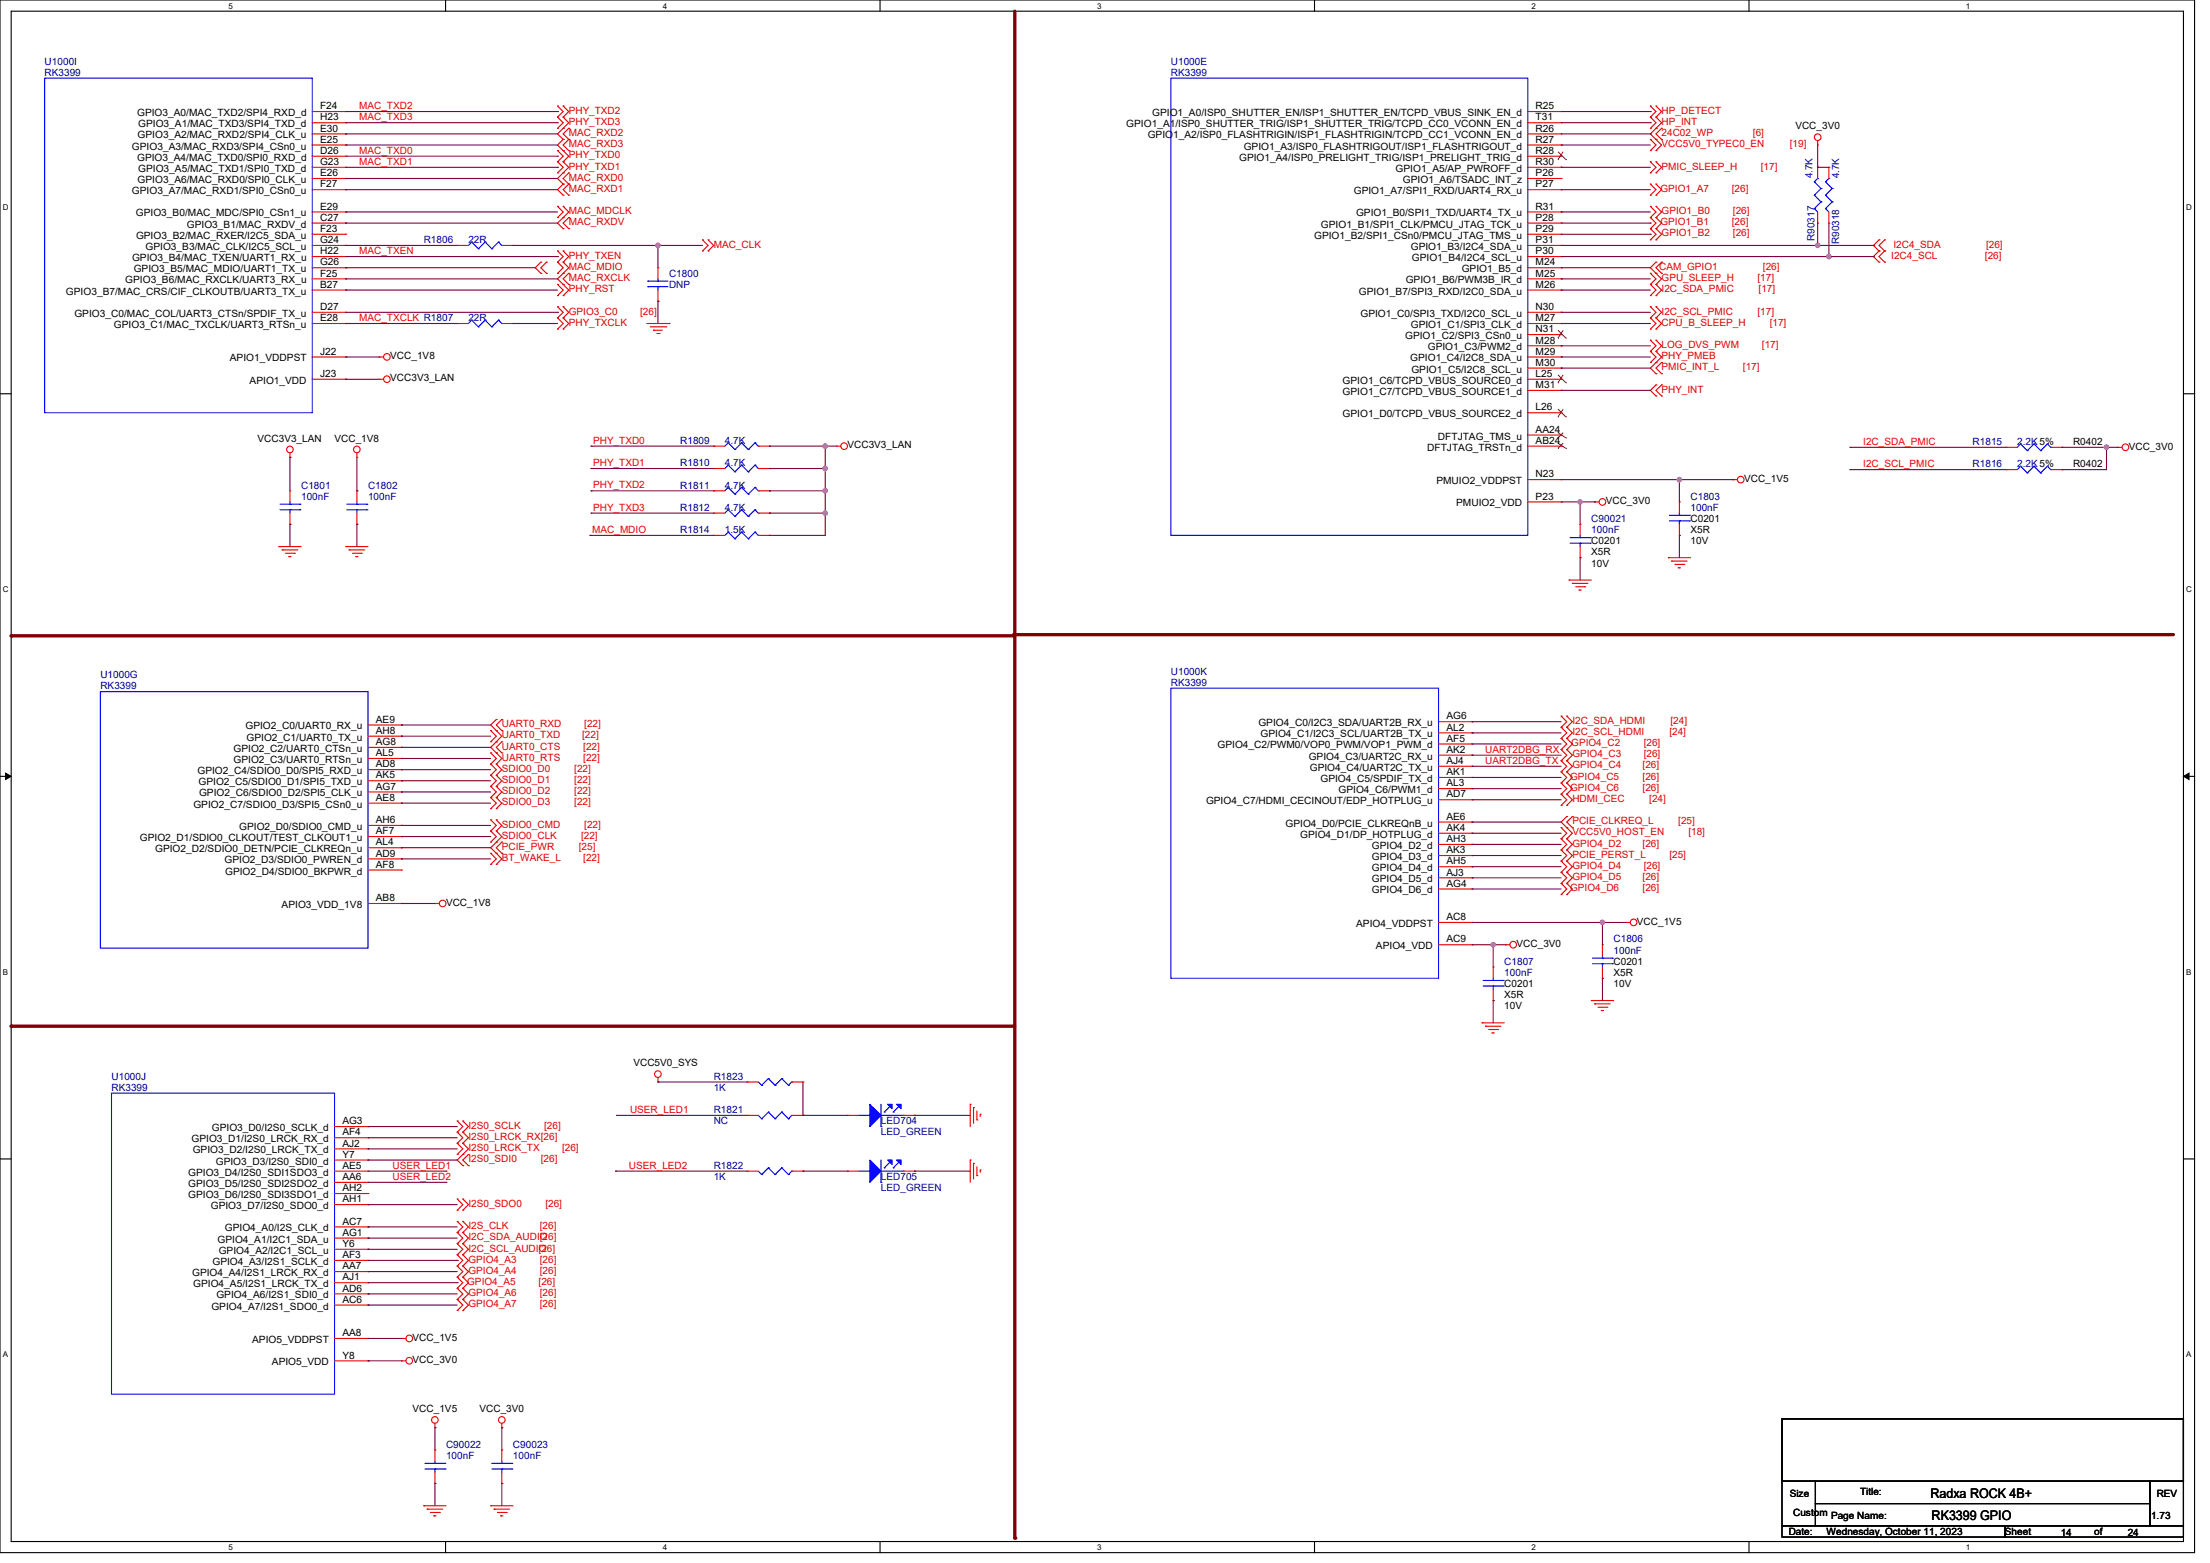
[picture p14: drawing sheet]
<svg xmlns="http://www.w3.org/2000/svg" width="297mm" height="210mm" viewBox="0 0 297 210" stroke-linecap="round" stroke-linejoin="round" font-family="sans-serif">
<defs><g id="words">
<g font-size="1.8">
<text x="259.4" y="201.2">Radxa ROCK 4B+</text>
<text x="259.6" y="204.2">RK3399 GPIO</text>
</g>
<g font-size="1.3" fill="#000080">
<text x="6" y="8.7">U1000I</text>
<text x="6" y="10.2">RK3399</text>
<text x="157.4" y="8.7">U1000E</text>
<text x="157.4" y="10.2">RK3399</text>
<text x="243.6" y="24" transform="rotate(-90 243.6 24)">4.7K</text>
<text x="247.2" y="24" transform="rotate(-90 247.2 24)">4.7K</text>
<text x="56.9" y="32.7">R1806</text>
<text x="62.9" y="32.7">22R</text>
<text x="243.9" y="32.4" transform="rotate(-90 243.9 32.4)">R90317</text>
<text x="247.2" y="32.8" transform="rotate(-90 247.2 32.8)">R90318</text>
<text x="89.9" y="37.2">C1800</text>
<text x="89.9" y="38.7">DNP</text>
<text x="62.9" y="43.2">22R</text>
<text x="91.4" y="59.6">R1809</text>
<text x="97.4" y="59.6">4.7K</text>
<text x="265.1" y="59.8">R1815</text>
<text x="271.1" y="59.8">2.2K5%</text>
<text x="40.5" y="65.6">C1801</text>
<text x="49.5" y="65.6">C1802</text>
<text x="91.4" y="62.6">R1810</text>
<text x="91.4" y="65.6">R1811</text>
<text x="97.4" y="62.6">4.7K</text>
<text x="97.4" y="65.6">4.7K</text>
<text x="265.1" y="62.8">R1816</text>
<text x="271.1" y="62.8">2.2K5%</text>
<text x="40.5" y="67.1">100nF</text>
<text x="49.5" y="67.1">100nF</text>
<text x="91.4" y="71.6">R1814</text>
<text x="91.4" y="68.6">R1812</text>
<text x="97.4" y="71.6">1.5K</text>
<text x="97.4" y="68.6">4.7K</text>
<text x="213.9" y="70.1">C90021</text>
<text x="213.9" y="71.6">100nF</text>
<text x="227.2" y="67.1">C1803</text>
<text x="227.2" y="68.6">100nF</text>
<text x="13.5" y="91.1">U1000G</text>
<text x="13.5" y="92.6">RK3399</text>
<text x="157.4" y="90.7">U1000K</text>
<text x="157.4" y="92.2">RK3399</text>
<text x="202.2" y="129.6">C1807</text>
<text x="202.2" y="131.1">100nF</text>
<text x="216.9" y="126.6">C1806</text>
<text x="216.9" y="128.1">100nF</text>
<text x="15" y="145.1">U1000J</text>
<text x="15" y="146.6">RK3399</text>
<text x="95.9" y="145.1">R1823</text>
<text x="95.9" y="146.6">1K</text>
<text x="95.9" y="149.6">R1821</text>
<text x="95.9" y="151.1">NC</text>
<text x="118.4" y="151.1">LED704</text>
<text x="118.4" y="152.6">LED_GREEN</text>
<text x="95.9" y="157.1">R1822</text>
<text x="95.9" y="158.5">1K</text>
<text x="118.4" y="158.5">LED705</text>
<text x="118.4" y="160.1">LED_GREEN</text>
<text x="59.9" y="194.5">C90022</text>
<text x="59.9" y="196">100nF</text>
<text x="68.9" y="194.5">C90023</text>
<text x="68.9" y="196">100nF</text>
</g>
<g font-size="1.3">
<text x="18.4" y="15.6">GPIO3_A0/MAC_TXD2/SPI4_RXD_d</text>
<text x="18.6" y="17.1">GPIO3_A1/MAC_TXD3/SPI4_TXD_d</text>
<text x="43" y="17.7">E30</text>
<text x="43" y="16.2">H23</text>
<text x="43" y="14.7">F24</text>
<text x="151.4" y="17.1">GPIO1_A1/ISP0_SHUTTER_TRIG/ISP1_SHUTTER_TRIG/TCPD_CC0_VCONN_EN_d</text>
<text x="154.8" y="15.6">GPIO1_A0/ISP0_SHUTTER_EN/ISP1_SHUTTER_EN/TCPD_VBUS_SINK_EN_d</text>
<text x="206.4" y="14.7">R25</text>
<text x="206.4" y="16.2">T31</text>
<text x="206.4" y="17.7">R26</text>
<text x="241.3" y="17.4">VCC_3V0</text>
<text x="17.7" y="20.1">GPIO3_A3/MAC_RXD3/SPI4_CSn0_u</text>
<text x="18.4" y="21.6">GPIO3_A4/MAC_TXD0/SPI0_RXD_d</text>
<text x="18.5" y="18.6">GPIO3_A2/MAC_RXD2/SPI4_CLK_u</text>
<text x="18.6" y="23.1">GPIO3_A5/MAC_TXD1/SPI0_TXD_d</text>
<text x="43" y="23.7">E26</text>
<text x="43" y="22.2">G23</text>
<text x="43" y="20.7">D26</text>
<text x="43" y="19.2">E25</text>
<text x="154.2" y="18.6">GPIO1_A2/ISP0_FLASHTRIGIN/ISP1_FLASHTRIGIN/TCPD_CC1_VCONN_EN_d</text>
<text x="166.5" y="21.6">GPIO1_A4/ISP0_PRELIGHT_TRIG/ISP1_PRELIGHT_TRIG_d</text>
<text x="167.1" y="20.1">GPIO1_A3/ISP0_FLASHTRIGOUT/ISP1_FLASHTRIGOUT_d</text>
<text x="187.6" y="23.1">GPIO1_A5/AP_PWROFF_d</text>
<text x="206.4" y="19.2">R27</text>
<text x="206.4" y="20.7">R28</text>
<text x="206.4" y="22.2">R30</text>
<text x="206.4" y="23.7">P26</text>
<text x="17.7" y="26.1">GPIO3_A7/MAC_RXD1/SPI0_CSn0_u</text>
<text x="18.3" y="29.1">GPIO3_B0/MAC_MDC/SPI0_CSn1_u</text>
<text x="18.5" y="24.6">GPIO3_A6/MAC_RXD0/SPI0_CLK_u</text>
<text x="43" y="29.7">C27</text>
<text x="43" y="28.2">E29</text>
<text x="43" y="25.2">F27</text>
<text x="181.9" y="26.1">GPIO1_A7/SPI1_RXD/UART4_RX_u</text>
<text x="182.2" y="29.1">GPIO1_B0/SPI1_TXD/UART4_TX_u</text>
<text x="188.5" y="24.6">GPIO1_A6/TSADC_INT_z</text>
<text x="206.4" y="25.2">P27</text>
<text x="206.4" y="28.2">R31</text>
<text x="206.4" y="29.7">P28</text>
<text x="17.7" y="35.1">GPIO3_B4/MAC_TXEN/UART1_RX_u</text>
<text x="18.3" y="32.1">GPIO3_B2/MAC_RXER/I2C5_SDA_u</text>
<text x="19.6" y="33.6">GPIO3_B3/MAC_CLK/I2C5_SCL_u</text>
<text x="25.1" y="30.6">GPIO3_B1/MAC_RXDV_d</text>
<text x="43" y="35.7">G26</text>
<text x="43" y="34.2">H22</text>
<text x="43" y="32.7">G24</text>
<text x="43" y="31.2">F23</text>
<text x="176.6" y="32.1">GPIO1_B2/SPI1_CSn0/PMCU_JTAG_TMS_u</text>
<text x="177.5" y="30.6">GPIO1_B1/SPI1_CLK/PMCU_JTAG_TCK_u</text>
<text x="189.6" y="33.6">GPIO1_B3/I2C4_SDA_u</text>
<text x="189.7" y="35.1">GPIO1_B4/I2C4_SCL_u</text>
<text x="206.4" y="31.2">P29</text>
<text x="206.4" y="32.7">P31</text>
<text x="206.4" y="34.2">P30</text>
<text x="206.4" y="35.7">M24</text>
<text x="8.9" y="39.6">GPIO3_B7/MAC_CRS/CIF_CLKOUTB/UART3_TX_u</text>
<text x="16.8" y="38.1">GPIO3_B6/MAC_RXCLK/UART3_RX_u</text>
<text x="18" y="36.6">GPIO3_B5/MAC_MDIO/UART1_TX_u</text>
<text x="43" y="41.7">D27</text>
<text x="43" y="38.7">B27</text>
<text x="43" y="37.2">F25</text>
<text x="182.6" y="39.6">GPIO1_B7/SPI3_RXD/I2C0_SDA_u</text>
<text x="188.9" y="38.1">GPIO1_B6/PWM3B_IR_d</text>
<text x="196.4" y="36.6">GPIO1_B5_d</text>
<text x="206.4" y="41.7">N30</text>
<text x="206.4" y="38.7">M26</text>
<text x="206.4" y="37.2">M25</text>
<text x="10" y="42.6">GPIO3_C0/MAC_COL/UART3_CTSn/SPDIF_TX_u</text>
<text x="15.3" y="44.1">GPIO3_C1/MAC_TXCLK/UART3_RTSn_u</text>
<text x="43" y="43.2">E28</text>
<text x="43" y="47.7">J22</text>
<text x="182.8" y="42.6">GPIO1_C0/SPI3_TXD/I2C0_SCL_u</text>
<text x="188.8" y="45.6">GPIO1_C2/SPI3_CSn0_u</text>
<text x="189.6" y="44.1">GPIO1_C1/SPI3_CLK_d</text>
<text x="191.9" y="47.1">GPIO1_C3/PWM2_d</text>
<text x="206.4" y="43.2">M27</text>
<text x="206.4" y="44.7">N31</text>
<text x="206.4" y="46.2">M28</text>
<text x="206.4" y="47.7">M29</text>
<text x="30.9" y="48.6">APIO1_VDDPST</text>
<text x="33.5" y="51.6">APIO1_VDD</text>
<text x="43" y="50.7">J23</text>
<text x="52.5" y="51.3">VCC3V3_LAN</text>
<text x="52.5" y="48.3">VCC_1V8</text>
<text x="180.4" y="51.6">GPIO1_C6/TCPD_VBUS_SOURCE0_d</text>
<text x="180.4" y="53.1">GPIO1_C7/TCPD_VBUS_SOURCE1_d</text>
<text x="189.5" y="48.6">GPIO1_C4/I2C8_SDA_u</text>
<text x="189.7" y="50.1">GPIO1_C5/I2C8_SCL_u</text>
<text x="206.4" y="49.1">M30</text>
<text x="206.4" y="50.7">L25</text>
<text x="206.4" y="52.1">M31</text>
<text x="34.6" y="59.3">VCC3V3_LAN</text>
<text x="45" y="59.3">VCC_1V8</text>
<text x="180.4" y="56.1">GPIO1_D0/TCPD_VBUS_SOURCE2_d</text>
<text x="193.2" y="59.1">DFTJTAG_TMS_u</text>
<text x="206.4" y="55.1">L26</text>
<text x="206.4" y="58.1">AA24</text>
<text x="206.4" y="59.6">AB24</text>
<text x="278.6" y="59.8">R0402</text>
<text x="113.9" y="60.2">VCC3V3_LAN</text>
<text x="191.8" y="60.5">DFTJTAG_TRSTn_d</text>
<text x="193" y="65">PMUIO2_VDDPST</text>
<text x="206.4" y="64.1">N23</text>
<text x="234.4" y="64.7">VCC_1V5</text>
<text x="278.6" y="62.8">R0402</text>
<text x="286.1" y="60.4">VCC_3V0</text>
<text x="195.7" y="68">PMUIO2_VDD</text>
<text x="206.4" y="67.1">P23</text>
<text x="215.8" y="67.7">VCC_3V0</text>
<text x="227.2" y="70.1">C0201</text>
<text x="227.2" y="71.6">X5R</text>
<text x="213.9" y="73.1">C0201</text>
<text x="213.9" y="74.6">X5R</text>
<text x="213.9" y="76.1">10V</text>
<text x="227.2" y="73.1">10V</text>
<text x="31.4" y="101">GPIO2_C2/UART0_CTSn_u</text>
<text x="33" y="98">GPIO2_C0/UART0_RX_u</text>
<text x="33.1" y="99.5">GPIO2_C1/UART0_TX_u</text>
<text x="50.5" y="97.1">AE9</text>
<text x="50.5" y="98.6">AH8</text>
<text x="50.5" y="100.1">AG8</text>
<text x="50.5" y="101.6">AL5</text>
<text x="163.6" y="100.6">GPIO4_C2/PWM0/VOP0_PWM/VOP1_PWM_d</text>
<text x="169.1" y="97.6">GPIO4_C0/I2C3_SDA/UART2B_RX_u</text>
<text x="169.4" y="99.1">GPIO4_C1/I2C3_SCL/UART2B_TX_u</text>
<text x="194.4" y="96.7">AG6</text>
<text x="194.4" y="98.2">AL2</text>
<text x="194.4" y="99.7">AF5</text>
<text x="194.4" y="101.2">AK2</text>
<text x="26.5" y="104">GPIO2_C4/SDIO0_D0/SPI5_RXD_u</text>
<text x="26.7" y="105.5">GPIO2_C5/SDIO0_D1/SPI5_TXD_u</text>
<text x="26.8" y="107">GPIO2_C6/SDIO0_D2/SPI5_CLK_u</text>
<text x="31.4" y="102.5">GPIO2_C3/UART0_RTSn_u</text>
<text x="50.5" y="103.1">AD8</text>
<text x="50.5" y="104.6">AK5</text>
<text x="50.5" y="106.1">AG7</text>
<text x="50.5" y="107.6">AE8</text>
<text x="175.9" y="102.1">GPIO4_C3/UART2C_RX_u</text>
<text x="176" y="103.6">GPIO4_C4/UART2C_TX_u</text>
<text x="177.5" y="105.1">GPIO4_C5/SPDIF_TX_d</text>
<text x="179.9" y="106.6">GPIO4_C6/PWM1_d</text>
<text x="194.4" y="102.6">AJ4</text>
<text x="194.4" y="104.2">AK1</text>
<text x="194.4" y="105.7">AL3</text>
<text x="194.4" y="107.1">AD7</text>
<text x="18.8" y="113">GPIO2_D1/SDIO0_CLKOUT/TEST_CLKOUT1_u</text>
<text x="26" y="108.5">GPIO2_C7/SDIO0_D3/SPI5_CSn0_u</text>
<text x="32.2" y="111.5">GPIO2_D0/SDIO0_CMD_u</text>
<text x="50.5" y="110.6">AH6</text>
<text x="50.5" y="112.1">AF7</text>
<text x="50.5" y="113.6">AL4</text>
<text x="162.1" y="108.1">GPIO4_C7/HDMI_CECINOUT/EDP_HOTPLUG_u</text>
<text x="172.8" y="111.1">GPIO4_D0/PCIE_CLKREQnB_u</text>
<text x="174.7" y="112.6">GPIO4_D1/DP_HOTPLUG_d</text>
<text x="194.4" y="110.1">AE6</text>
<text x="194.4" y="111.6">AK4</text>
<text x="194.4" y="113.1">AH3</text>
<text x="20.8" y="114.5">GPIO2_D2/SDIO0_DETN/PCIE_CLKREQn_u</text>
<text x="30.2" y="116">GPIO2_D3/SDIO0_PWREN_d</text>
<text x="30.3" y="117.5">GPIO2_D4/SDIO0_BKPWR_d</text>
<text x="50.5" y="115.1">AD9</text>
<text x="50.5" y="116.6">AF8</text>
<text x="184.4" y="114.1">GPIO4_D2_d</text>
<text x="184.4" y="115.5">GPIO4_D3_d</text>
<text x="184.4" y="117.1">GPIO4_D4_d</text>
<text x="184.4" y="118.5">GPIO4_D5_d</text>
<text x="194.4" y="114.6">AK3</text>
<text x="194.4" y="116.1">AH5</text>
<text x="194.4" y="117.6">AJ3</text>
<text x="194.4" y="119.1">AG4</text>
<text x="37.8" y="122">APIO3_VDD_1V8</text>
<text x="50.5" y="121.1">AB8</text>
<text x="59.9" y="121.7">VCC_1V8</text>
<text x="182.3" y="124.5">APIO4_VDDPST</text>
<text x="184.4" y="120">GPIO4_D6_d</text>
<text x="194.4" y="123.6">AC8</text>
<text x="220" y="124.2">VCC_1V5</text>
<text x="184.9" y="127.5">APIO4_VDD</text>
<text x="194.4" y="126.6">AC9</text>
<text x="203.8" y="127.2">VCC_3V0</text>
<text x="216.9" y="129.6">C0201</text>
<text x="216.9" y="131.1">X5R</text>
<text x="202.2" y="132.6">C0201</text>
<text x="202.2" y="134.1">X5R</text>
<text x="202.2" y="135.6">10V</text>
<text x="216.9" y="132.6">10V</text>
<text x="85.1" y="143.3">VCC5V0_SYS</text>
<text x="25.7" y="153.5">GPIO3_D1/I2S0_LRCK_RX_d</text>
<text x="25.9" y="155">GPIO3_D2/I2S0_LRCK_TX_d</text>
<text x="28.5" y="152">GPIO3_D0/I2S0_SCLK_d</text>
<text x="46" y="151.1">AG3</text>
<text x="46" y="152.6">AF4</text>
<text x="46" y="154.1">AJ2</text>
<text x="46" y="155.6">Y7</text>
<text x="25.3" y="158">GPIO3_D4/I2S0_SDI1SDO3_d</text>
<text x="25.3" y="159.5">GPIO3_D5/I2S0_SDI2SDO2_d</text>
<text x="25.3" y="161">GPIO3_D6/I2S0_SDI3SDO1_d</text>
<text x="29" y="156.5">GPIO3_D3/I2S0_SDI0_d</text>
<text x="46" y="157">AE5</text>
<text x="46" y="158.5">AA6</text>
<text x="46" y="160.1">AH2</text>
<text x="46" y="161.5">AH1</text>
<text x="28.3" y="162.5">GPIO3_D7/I2S0_SDO0_d</text>
<text x="29.2" y="167">GPIO4_A1/I2C1_SDA_u</text>
<text x="30.2" y="165.4">GPIO4_A0/I2S_CLK_d</text>
<text x="46" y="164.5">AC7</text>
<text x="46" y="166">AG1</text>
<text x="46" y="167.5">Y6</text>
<text x="25.8" y="171.5">GPIO4_A4/I2S1_LRCK_RX_d</text>
<text x="26" y="172.9">GPIO4_A5/I2S1_LRCK_TX_d</text>
<text x="28.6" y="169.9">GPIO4_A3/I2S1_SCLK_d</text>
<text x="29.4" y="168.5">GPIO4_A2/I2C1_SCL_u</text>
<text x="46" y="169">AF3</text>
<text x="46" y="170.5">AA7</text>
<text x="46" y="172">AJ1</text>
<text x="46" y="173.5">AD6</text>
<text x="28.4" y="175.9">GPIO4_A7/I2S1_SDO0_d</text>
<text x="29.1" y="174.4">GPIO4_A6/I2S1_SDI0_d</text>
<text x="46" y="179.5">AA8</text>
<text x="46" y="175">AC6</text>
<text x="33.9" y="180.4">APIO5_VDDPST</text>
<text x="36.5" y="183.4">APIO5_VDD</text>
<text x="46" y="182.5">Y8</text>
<text x="55.5" y="180.1">VCC_1V5</text>
<text x="55.5" y="183.1">VCC_3V0</text>
<text x="55.5" y="189.7">VCC_1V5</text>
<text x="64.4" y="189.7">VCC_3V0</text>
<text x="240.5" y="201.1">Size</text>
<text x="241" y="203.7">Custom</text>
<text x="250" y="200.8">Title:</text>
<text x="289.8" y="201.1">REV</text>
<text x="240.4" y="206.2">Date:</text>
<text x="245.5" y="206.2">Wednesday, October 11, 2023</text>
<text x="246.1" y="204.1">Page Name:</text>
<text x="269.5" y="206.2">Sheet</text>
<text x="276.9" y="206.4">14</text>
<text x="281.4" y="206.2">of</text>
<text x="285.9" y="206.4">24</text>
<text x="289.1" y="204.1">1.73</text>
</g>
<g font-size="1.3" fill="#f00">
<text x="48.3" y="14.6">MAC_TXD2</text>
<text x="48.3" y="16.1">MAC_TXD3</text>
<text x="48.3" y="20.6">MAC_TXD0</text>
<text x="48.3" y="22.1">MAC_TXD1</text>
<text x="48.3" y="34.1">MAC_TXEN</text>
<text x="48.3" y="43.1">MAC_TXCLK R1807</text>
<text x="79.7" y="59.6">PHY_TXD0</text>
<text x="250.4" y="59.8">I2C_SDA_PMIC</text>
<text x="79.7" y="65.6">PHY_TXD2</text>
<text x="79.7" y="62.6">PHY_TXD1</text>
<text x="250.4" y="62.7">I2C_SCL_PMIC</text>
<text x="79.6" y="71.6">MAC_MDIO</text>
<text x="79.7" y="68.6">PHY_TXD3</text>
<text x="199.6" y="101.1">UART2DBG_RX</text>
<text x="199.6" y="102.6">UART2DBG_TX</text>
<text x="84.7" y="149.5">USER_LED1</text>
<text x="52.7" y="157">USER_LED1</text>
<text x="52.7" y="158.5">USER_LED2</text>
<text x="84.5" y="157">USER_LED2</text>
</g>
<g font-size="1.3" fill="#d50000">
<text x="76.4" y="16.8">PHY_TXD3</text>
<text x="76.4" y="15.3">PHY_TXD2</text>
<text x="223.3" y="16.8">HP_INT</text>
<text x="223.3" y="15.3">HP_DETECT</text>
<text x="76.4" y="22.8">PHY_TXD1</text>
<text x="76.4" y="21.3">PHY_TXD0</text>
<text x="76.4" y="18.3">MAC_RXD2</text>
<text x="76.4" y="19.8">MAC_RXD3</text>
<text x="223.3" y="22.8">PMIC_SLEEP_H</text>
<text x="223.3" y="19.8">VCC5V0_TYPEC0_EN</text>
<text x="223.3" y="18.3">24C02_WP</text>
<text x="235.6" y="18.3">[6]</text>
<text x="236.6" y="22.8">[17]</text>
<text x="240.5" y="19.8">[19]</text>
<text x="76.4" y="28.8">MAC_MDCLK</text>
<text x="76.4" y="24.3">MAC_RXD0</text>
<text x="76.4" y="25.8">MAC_RXD1</text>
<text x="223.1" y="25.8">GPIO1_A7</text>
<text x="223.3" y="28.8">GPIO1_B0</text>
<text x="232.7" y="25.8">[26]</text>
<text x="232.9" y="28.8">[26]</text>
<text x="76.4" y="34.8">PHY_TXEN</text>
<text x="76.4" y="30.3">MAC_RXDV</text>
<text x="95.9" y="33.3">MAC_CLK</text>
<text x="223.1" y="30.3">GPIO1_B1</text>
<text x="223.3" y="31.8">GPIO1_B2</text>
<text x="232.7" y="30.3">[26]</text>
<text x="232.9" y="31.8">[26]</text>
<text x="254.2" y="34.8">I2C4_SCL</text>
<text x="254.5" y="33.3">I2C4_SDA</text>
<text x="266.8" y="34.8">[26]</text>
<text x="266.9" y="33.3">[26]</text>
<text x="76.4" y="36.3">MAC_MDIO</text>
<text x="76.4" y="37.8">MAC_RXCLK</text>
<text x="76.4" y="39.3">PHY_RST</text>
<text x="223" y="36.3">CAM_GPIO1</text>
<text x="223.3" y="39.3">I2C_SDA_PMIC</text>
<text x="223.3" y="37.8">GPU_SLEEP_H</text>
<text x="236.2" y="37.8">[17]</text>
<text x="236.3" y="39.3">[17]</text>
<text x="236.9" y="36.3">[26]</text>
<text x="76.4" y="42.3">GPIO3_C0</text>
<text x="76.4" y="43.8">PHY_TXCLK</text>
<text x="86" y="42.3">[26]</text>
<text x="223.3" y="42.3">I2C_SCL_PMIC</text>
<text x="223.3" y="46.8">LOG_DVS_PWM</text>
<text x="223.3" y="43.8">CPU_B_SLEEP_H</text>
<text x="236.2" y="42.3">[17]</text>
<text x="236.8" y="46.8">[17]</text>
<text x="237.8" y="43.8">[17]</text>
<text x="223.3" y="49.8">PMIC_INT_L</text>
<text x="223.3" y="48.3">PHY_PMEB</text>
<text x="223.3" y="52.7">PHY_INT</text>
<text x="234.2" y="49.8">[17]</text>
<text x="67.4" y="99.2">UART0_TXD</text>
<text x="67.4" y="97.7">UART0_RXD</text>
<text x="67.4" y="100.7">UART0_CTS</text>
<text x="78.2" y="99.2">[22]</text>
<text x="78.4" y="100.7">[22]</text>
<text x="78.5" y="97.7">[22]</text>
<text x="211.2" y="100.3">GPIO4_C2</text>
<text x="211.3" y="97.3">I2C_SDA_HDMI</text>
<text x="211.3" y="98.8">I2C_SCL_HDMI</text>
<text x="211.3" y="101.8">GPIO4_C3</text>
<text x="220.9" y="100.3">[26]</text>
<text x="220.9" y="101.8">[26]</text>
<text x="224.3" y="98.8">[24]</text>
<text x="224.5" y="97.3">[24]</text>
<text x="67.4" y="103.7">SDIO0_D0</text>
<text x="67.4" y="105.2">SDIO0_D1</text>
<text x="67.4" y="106.7">SDIO0_D2</text>
<text x="67.4" y="102.2">UART0_RTS</text>
<text x="77.2" y="103.7">[22]</text>
<text x="77.2" y="105.2">[22]</text>
<text x="77.2" y="106.7">[22]</text>
<text x="78.4" y="102.2">[22]</text>
<text x="211" y="106.3">GPIO4_C6</text>
<text x="211" y="104.8">GPIO4_C5</text>
<text x="211.3" y="107.7">HDMI_CEC</text>
<text x="211.3" y="103.3">GPIO4_C4</text>
<text x="220.7" y="106.3">[26]</text>
<text x="220.7" y="103.3">[26]</text>
<text x="220.7" y="104.8">[26]</text>
<text x="221.6" y="107.7">[24]</text>
<text x="67.4" y="111.2">SDIO0_CMD</text>
<text x="67.4" y="112.7">SDIO0_CLK</text>
<text x="67.4" y="108.2">SDIO0_D3</text>
<text x="77.2" y="108.2">[22]</text>
<text x="78.1" y="112.7">[22]</text>
<text x="78.5" y="111.2">[22]</text>
<text x="211.3" y="112.2">VCC5V0_HOST_EN</text>
<text x="211.3" y="113.8">GPIO4_D2</text>
<text x="211.3" y="110.7">PCIE_CLKREQ_L</text>
<text x="220.7" y="113.8">[26]</text>
<text x="225.5" y="110.7">[25]</text>
<text x="226.9" y="112.2">[18]</text>
<text x="67.4" y="115.7">BT_WAKE_L</text>
<text x="67.4" y="114.2">PCIE_PWR</text>
<text x="77.8" y="114.2">[25]</text>
<text x="78.4" y="115.7">[22]</text>
<text x="211" y="119.7">GPIO4_D6</text>
<text x="211.3" y="115.2">PCIE_PERST_L</text>
<text x="211.3" y="116.7">GPIO4_D4</text>
<text x="211.3" y="118.2">GPIO4_D5</text>
<text x="220.7" y="119.7">[26]</text>
<text x="220.7" y="118.2">[26]</text>
<text x="220.9" y="116.7">[26]</text>
<text x="224.3" y="115.2">[25]</text>
<text x="62.9" y="151.7">I2S0_SCLK</text>
<text x="62.9" y="154.7">I2S0_LRCK_TX</text>
<text x="62.9" y="153.2">I2S0_LRCK_RX[26]</text>
<text x="73.1" y="151.7">[26]</text>
<text x="75.5" y="154.7">[26]</text>
<text x="62.9" y="156.2">I2S0_SDI0</text>
<text x="72.7" y="156.2">[26]</text>
<text x="62.9" y="166.6">I2C_SDA_AUDIO</text>
<text x="62.9" y="162.1">I2S0_SDO0</text>
<text x="62.9" y="165.1">I2S_CLK</text>
<text x="72.5" y="166.6">[26]</text>
<text x="72.5" y="165.1">[26]</text>
<text x="73.3" y="162.1">[26]</text>
<text x="62.8" y="172.6">GPIO4_A5</text>
<text x="62.9" y="168.1">I2C_SCL_AUDIO</text>
<text x="62.9" y="171.1">GPIO4_A4</text>
<text x="62.9" y="169.6">GPIO4_A3</text>
<text x="72.4" y="168.1">[26]</text>
<text x="72.4" y="172.6">[26]</text>
<text x="72.5" y="171.1">[26]</text>
<text x="72.5" y="169.6">[26]</text>
<text x="62.9" y="174.1">GPIO4_A6</text>
<text x="62.9" y="175.6">GPIO4_A7</text>
<text x="72.5" y="174.1">[26]</text>
<text x="72.5" y="175.6">[26]</text>
</g>
<g font-size="1.1">
<text x="30.7" y="1.2">5</text>
<text x="89.1" y="1.2">4</text>
<text x="147.4" y="1.2">3</text>
<text x="205.8" y="1.2">2</text>
<text x="264.2" y="1.2">1</text>
<text x=".4" y="28.2">D</text>
<text x="293.8" y="28.2">D</text>
<text x=".4" y="79.6">C</text>
<text x="293.8" y="79.6">C</text>
<text x=".4" y="131">B</text>
<text x="293.8" y="131">B</text>
<text x=".4" y="182.4">A</text>
<text x="293.8" y="182.4">A</text>
<text x="30.7" y="208.2">5</text>
<text x="89.1" y="208.2">4</text>
<text x="147.4" y="208.2">3</text>
<text x="205.8" y="208.2">2</text>
<text x="264.2" y="208.2">1</text>
</g>
</g></defs>
<path d="M0 0h294.9v208.6h-294.9zM1.5 1.5h291.9v205.6h-291.9z" fill="none" stroke="#000" stroke-width=".15"/>
<g fill="#fff">
<path d="M30.7 .2h.6v1.2h-.6z"/>
<path d="M30.7 207.3h.6v1.2h-.6z"/>
</g>
<path d="M59.9 0v1.5M59.9 207.1v1.5" fill="none" stroke="#000" stroke-width=".15"/>
<g fill="#fff">
<path d="M89.1 .2h.6v1.2h-.6z"/>
<path d="M89.1 207.3h.6v1.2h-.6z"/>
</g>
<path d="M118.3 0v1.5M118.3 207.1v1.5" fill="none" stroke="#000" stroke-width=".15"/>
<g fill="#fff">
<path d="M147.5 .2h.6v1.2h-.6z"/>
<path d="M147.5 207.3h.6v1.2h-.6z"/>
</g>
<path d="M176.7 0v1.5M176.7 207.1v1.5" fill="none" stroke="#000" stroke-width=".15"/>
<g fill="#fff">
<path d="M205.8 .2h.6v1.2h-.6z"/>
<path d="M205.8 207.3h.6v1.2h-.6z"/>
</g>
<path d="M235 0v1.5M235 207.1v1.5" fill="none" stroke="#000" stroke-width=".15"/>
<g fill="#fff">
<path d="M264.2 .2h.6v1.2h-.6z"/>
<path d="M264.2 207.3h.6v1.2h-.6z"/>
<path d="M.4 27.2h.8v1.2h-.8z"/>
<path d="M293.8 27.2h.8v1.2h-.8z"/>
<path d="M.4 78.6h.8v1.2h-.8z"/>
<path d="M293.8 78.6h.8v1.2h-.8z"/>
</g>
<path d="M0 52.9h1.5M293.4 52.9h1.5" fill="none" stroke="#000" stroke-width=".15"/>
<g fill="#fff">
<path d="M.4 130h.7v1.2h-.7z"/>
<path d="M293.8 130h.7v1.2h-.7z"/>
</g>
<path d="M0 104.3h1.5M293.4 104.3h1.5" fill="none" stroke="#000" stroke-width=".15"/>
<path d="M.8 103.9l.7 .4-.7 .4zM293.4 104.3l.8-.4v.8z" fill="#000" stroke="#000" stroke-width=".13"/>
<g fill="#fff">
<path d="M.4 181.4h.7v1.2h-.7z"/>
<path d="M293.8 181.4h.7v1.2h-.7z"/>
</g>
<path d="M0 155.7h1.5M293.4 155.7h1.5" fill="none" stroke="#000" stroke-width=".15"/>
<path d="M136.4 1.5v205.2" fill="none" stroke="#800000" stroke-width=".44"/>
<circle cx="136.4" cy="206.7" r=".22" fill="#800000"/>
<path d="M1.5 85.4h134.9" fill="none" stroke="#800000" stroke-width=".44"/>
<circle cx="1.5" cy="85.4" r=".22" fill="#800000"/>
<path d="M1.5 137.9h134.9" fill="none" stroke="#800000" stroke-width=".44"/>
<circle cx="1.5" cy="137.9" r=".22" fill="#800000"/>
<path d="M136.2 85.3h155.9" fill="none" stroke="#800000" stroke-width=".44"/>
<circle cx="136.2" cy="85.3" r=".22" fill="#800000"/>
<g fill="none" stroke="#f00" stroke-width=".15">
<path d="M42 19.5h4.5M42 18h4.5M42 16.5h4.5M42 15h4.5M46.5 19.5h.1M46.5 18h.1M46.5 16.5h.1M46.5 15h.1M205.3 19.5h4.5M205.3 18h4.5M205.3 16.5h4.5M205.3 15h4.5"/>
<path d="M209.8 15h.1M209.8 16.5h.1M209.8 18h.1M209.8 19.5h.1M244.3 19.5h.1M244.3 18.9v.6M42 39h4.5M42 37.5h4.5M42 36h4.5M42 34.5h4.5M42 33h4.5M42 31.5h4.5"/>
<path d="M42 30h4.5M42 28.5h4.5M42 25.5h4.5M42 24h4.5M42 22.5h4.5M42 21h4.5M46.5 39h.1M46.5 37.5h.1M46.5 36h.1M46.5 34.5h.1M46.5 33h.1M46.5 31.5h.1"/>
<path d="M46.5 30h.1M46.5 28.5h.1M46.5 25.5h.1M46.5 24h.1M46.5 22.5h.1M46.5 21h.1M61.4 33h.1M61.4 33h1.5M67.4 33h1.5M68.9 33h.1M88.4 36h.1M88.4 36v1.5"/>
<path d="M88.4 39v1.5M205.3 39h4.5M205.3 37.5h4.5M205.3 36h4.5M205.3 34.5h4.5M205.3 33h4.5M205.3 31.5h4.5M205.3 30h4.5M205.3 28.5h4.5M205.3 25.5h4.5M205.3 24h4.5M205.3 22.5h4.5"/>
<path d="M205.3 21h4.5M209.8 39h.1M209.8 21h.1M209.8 22.5h.1M209.8 24h.1M209.8 25.5h.1M209.8 28.5h.1M209.8 30h.1M209.8 31.5h.1M209.8 33h.1M209.8 34.5h.1M209.8 36h.1"/>
<path d="M209.8 37.5h.1M244.3 30h.1M244.3 22.5h.1M244.3 22.5v1.5M244.3 28.5v1.5M245.8 30h.1M245.8 22.5h.1M245.8 22.5v1.5M245.8 28.5v1.5M42 51h4.5M42 48h4.5M42 43.5h4.5"/>
<path d="M42 42h4.5M46.5 43.5h.1M46.5 42h.1M46.5 51h.1M46.5 48h.1M51 51h.1M51 48h.1M51 51h.6M51 48h.6M61.4 43.5h.1M61.4 43.5h1.5M67.4 43.5h1.5"/>
<path d="M68.9 43.5h.1M86.9 43.5h3M87.4 43.9h2.1M87.8 44.4h.1M87.8 44.4h1.2M88.3 44.8h.3M88.4 40.5h.1M88.6 44.8h.1M89.5 43.9h.1M89.9 43.5h.1M95.9 59.9h.1M95.9 59.9h1.5"/>
<path d="M101.9 59.9h1.5M103.4 59.9h.1M112.4 59.9h.1M112.4 59.9h.6M205.3 51h4.5M205.3 48h4.5M205.3 43.5h4.5M205.3 59.9h4.5M205.3 42h4.5M205.3 45h4.5M205.3 46.5h4.5M205.3 49.5h4.5"/>
<path d="M205.3 52.5h4.5M205.3 55.5h4.5M205.3 58.5h4.5M209.8 42h.1M209.8 43.5h.1M209.8 45h.1M209.8 46.5h.1M209.8 48h.1M209.8 49.5h.1M209.8 51h.1M209.8 52.5h.1M209.8 55.5h.1"/>
<path d="M209.8 58.5h.1M209.8 59.9h.1M37.5 73.4h.1M37.5 73.4h3M37.9 73.9h.1M37.9 73.9h2.1M38.4 74.3h1.2M38.8 74.8h.1M38.8 74.8h.3M39 61.4h.1M39 65.9h.1M39 70.4h.1"/>
<path d="M39 60.8v.6M39 65.9v1.5M39 68.9v1.5M39.6 74.3h.1M46.5 73.4h.1M46.5 73.4h3M46.9 73.9h.1M46.9 73.9h2.1M47.4 74.3h1.2M47.8 74.8h.1M47.8 74.8h.3M48 61.4h.1"/>
<path d="M48 65.9h.1M48 70.4h.1M48 60.8v.6M48 65.9v1.5M48 68.9v1.5M48.6 74.3h.1M95.9 71.9h.1M95.9 68.9h.1M95.9 62.9h.1M95.9 65.9h.1M95.9 71.9h1.5M95.9 68.9h1.5"/>
<path d="M95.9 62.9h1.5M95.9 65.9h1.5M101.9 71.9h1.5M101.9 68.9h1.5M101.9 62.9h1.5M101.9 65.9h1.5M103.4 71.9h.1M103.4 68.9h.1M103.4 62.9h.1M103.4 65.9h.1M205.3 67.4h4.5M205.3 64.4h4.5"/>
<path d="M209.8 64.4h.1M209.8 67.4h.1M210.9 77.9h.1M210.9 77.9h3M211.3 78.4h.1M211.3 78.4h2.1M211.8 78.8h1.2M212.2 79.3h.1M212.2 79.3h.3M212.4 70.4h.1M212.4 74.9h.1M212.4 70.4v1.5"/>
<path d="M212.4 73.4v1.5M213 78.8h.1M214.3 67.4h.1M214.3 67.4h.6M224.2 74.9h.1M224.2 74.9h3M224.6 75.4h.1M224.6 75.4h2.1M225.1 75.8h1.2M225.5 76.3h.1M225.5 76.3h.3M225.7 67.4h.1"/>
<path d="M225.7 71.9h.1M225.7 67.4v1.5M225.7 70.4v1.5M226.3 75.8h.1M232.9 64.4h.1M232.9 64.4h.6M269.6 60.1h.1M269.6 63.1h.1M269.6 60.1h1.5M269.6 63.1h1.5M275.6 60.1h1.5M275.6 63.1h1.5"/>
<path d="M277.1 60.1h.1M277.1 63.1h.1M284.6 60.1h.1M284.6 60.1h.6M49.5 97.4h4.5M49.5 98.9h4.5M54 97.4h.1M54 98.9h.1M193.3 97h4.5M193.3 98.5h4.5M193.3 100h4.5M197.8 97h.1"/>
<path d="M197.8 98.5h.1M197.8 100h.1M49.5 100.4h4.5M49.5 101.9h4.5M49.5 103.4h4.5M49.5 104.9h4.5M49.5 106.4h4.5M49.5 107.9h4.5M49.5 110.9h4.5M49.5 112.4h4.5M49.5 113.9h4.5M49.5 115.4h4.5"/>
<path d="M49.5 116.9h4.5M54 100.4h.1M54 101.9h.1M54 103.4h.1M54 104.9h.1M54 106.4h.1M54 107.9h.1M54 110.9h.1M54 112.4h.1M54 113.9h.1M54 115.4h.1M54 116.9h.1"/>
<path d="M193.3 101.5h4.5M193.3 103h4.5M193.3 104.5h4.5M193.3 106h4.5M193.3 107.5h4.5M193.3 110.4h4.5M193.3 112h4.5M193.3 113.5h4.5M193.3 114.9h4.5M193.3 116.4h4.5M193.3 117.9h4.5M193.3 119.4h4.5"/>
<path d="M197.8 101.5h.1M197.8 103h.1M197.8 104.5h.1M197.8 106h.1M197.8 107.5h.1M197.8 110.4h.1M197.8 112h.1M197.8 113.5h.1M197.8 114.9h.1M197.8 116.4h.1M197.8 117.9h.1M197.8 119.4h.1"/>
<path d="M49.5 121.4h4.5M54 121.4h.1M58.5 121.4h.1M58.5 121.4h.5M193.3 123.9h4.5M193.3 126.9h4.5M197.8 123.9h.1M197.8 126.9h.1M199.2 137.4h.1M199.2 137.4h3M199.6 137.9h.1M199.6 137.9h2.1"/>
<path d="M200.1 138.3h1.2M200.5 138.8h.1M200.5 138.8h.3M200.7 129.9h.1M200.7 134.4h.1M200.7 129.9v1.5M200.7 132.9v1.5M201.3 138.3h.1M202.3 126.9h.1M202.3 126.9h.6M213.9 134.4h.1M213.9 134.4h3"/>
<path d="M214.3 134.9h.1M214.3 134.9h2.1M214.8 135.3h1.2M215.2 135.8h.1M215.2 135.8h.3M215.3 126.9h.1M215.3 131.4h.1M215.3 126.9v1.5M215.3 129.9v1.5M216 135.3h.1M218.5 123.9h.1M218.5 123.9h.6"/>
<path d="M45 157.4h4.5M45 151.4h4.5M45 152.9h4.5M45 154.4h4.5M45 155.9h4.5M45 158.9h4.5M49.5 151.4h.1M49.5 152.9h.1M49.5 154.4h.1M49.5 155.9h.1M49.5 157.4h.1M49.5 158.9h.1"/>
<path d="M88.4 145.4h.1M88.4 144.8v.6M100.4 145.4h.1M100.4 149.9h.1M100.4 157.4h.1M100.4 145.4h1.5M100.4 149.9h1.5M100.4 157.4h1.5M106.4 145.4h1.5M106.4 149.9h1.5M106.4 157.4h1.5M107.9 145.4h.1"/>
<path d="M107.9 149.9h.1M107.9 157.4h.1M113.9 149.9h.1M113.9 157.4h.1M113.9 149.9h1.5M113.9 157.4h1.5M121.4 149.9h1.5M121.4 157.4h1.5M122.9 149.9h.1M122.9 157.4h.1M130.4 148.4h.1M130.4 155.9h.1"/>
<path d="M130.4 148.4v3M130.4 155.9v3M130.8 148.8h.1M130.8 156.3h.1M130.8 148.8v2.1M130.8 156.3v2.1M131.3 150.5h.1M131.3 158h.1M131.3 149.3v1.2M131.3 156.8v1.2M131.7 149.7h.1M131.7 157.2h.1"/>
<path d="M131.7 149.7v.3M131.7 157.2v.3M45 179.8h4.5M45 160.4h4.5M45 161.9h4.5M45 164.8h4.5M45 166.3h4.5M45 167.9h4.5M45 169.3h4.5M45 170.8h4.5M45 172.3h4.5M45 173.8h4.5"/>
<path d="M45 175.3h4.5M49.5 160.4h.1M49.5 161.9h.1M49.5 164.8h.1M49.5 179.8h.1M49.5 166.3h.1M49.5 167.9h.1M49.5 169.3h.1M49.5 170.8h.1M49.5 172.3h.1M49.5 173.8h.1M49.5 175.3h.1"/>
<path d="M54 179.8h.1M54 179.8h.6M45 182.8h4.5M49.5 182.8h.1M54 182.8h.1M54 182.8h.6M58.5 191.8h.1M58.5 194.8h.1M58.5 199.3h.1M58.5 191.2v.6M58.5 194.8v1.5M58.5 197.8v1.5"/>
<path d="M67.4 191.8h.1M67.4 194.8h.1M67.4 199.3h.1M67.4 191.2v.6M67.4 194.8v1.5M67.4 197.8v1.5M56.9 202.3h.1M56.9 202.3h3M57.4 202.8h.1M57.4 202.8h2.1M57.8 203.2h1.2M58.3 203.7h.1"/>
<path d="M58.3 203.7h.3M59 203.2h.1M65.9 202.3h.1M65.9 202.3h3M66.4 202.8h.1M66.4 202.8h2.1M66.8 203.2h1.2M67.3 203.7h.1M67.3 203.7h.3M68 203.2h.1"/>
<circle cx="244.3" cy="18.4" r=".44"/>
<circle cx="52" cy="50.9" r=".44"/>
<circle cx="52" cy="48" r=".44"/>
<circle cx="113.4" cy="59.9" r=".44"/>
<circle cx="39" cy="60.4" r=".44"/>
<circle cx="48" cy="60.4" r=".44"/>
<circle cx="215.3" cy="67.4" r=".44"/>
<circle cx="233.9" cy="64.4" r=".44"/>
<circle cx="285.6" cy="60.1" r=".44"/>
<circle cx="59.5" cy="121.4" r=".44"/>
<circle cx="203.4" cy="126.9" r=".44"/>
<circle cx="219.5" cy="123.9" r=".44"/>
<circle cx="88.4" cy="144.3" r=".44"/>
<circle cx="55" cy="179.8" r=".44"/>
<circle cx="55" cy="182.8" r=".44"/>
<circle cx="58.4" cy="190.8" r=".44"/>
<circle cx="67.4" cy="190.8" r=".44"/>
</g>
<g fill="none" stroke="#d50000" stroke-width=".15">
<path d="M74.9 17.2h.1M74.9 15.7h.1M74.9 14.2h.1M74.9 15.7l.8 .8-.8 .7M74.9 14.2l.8 .8-.8 .7M75.7 17.2h.1M75.7 15.7h.1M75.7 14.2h.1M75.7 18.7h.1M75.7 15.7l.7 .8-1.5 1.5 .8 .7M75.7 14.2l.7 .8-.7 .7M75.7 18.7l-.8 .8 1.5 1.5-.7 .7"/>
<path d="M76.4 18.7h.1M76.4 17.2h.1M76.4 17.2l-.7 .8 .7 .7M76.4 18.7l-.7 .8 .7 .7M221.8 18.7h.1M221.8 17.2h.1M221.8 15.7h.1M221.8 14.2h.1M221.8 18.7l.7 .8-.7 .7M221.8 15.7l.7 .8-.7 .7M221.8 14.2l.7 .8-.7 .7M222.5 18.7h.1"/>
<path d="M222.5 17.2h.1M222.5 15.7h.1M222.5 14.2h.1M222.5 18.7l.8 .8-.8 .7M222.5 15.7l.8 .8-1.5 1.5 .7 .7M222.5 14.2l.8 .8-.8 .7M223.3 18.7h.1M223.3 17.2h.1M223.3 17.2l-.8 .8 .8 .7M72.7 35.2h.1M72.7 36.7h.1M72.7 35.2l-.8 .8 .8 .7"/>
<path d="M73.4 36.7h.1M73.4 35.2h.1M73.4 35.2l-.7 .8 .7 .7M74.9 23.2h.1M74.9 21.7h.1M74.9 20.2h.1M74.9 35.2h.1M74.9 33.7h.1M74.9 29.2h.1M74.9 27.7h.1M74.9 36.7h.1M74.9 39.7h.1"/>
<path d="M74.9 38.2h.1M74.9 21.7l.8 .8-.8 .7M74.9 20.2l.8 .8-.8 .7M74.9 33.7l.8 .8-.8 .7M74.9 27.7l.8 .8-.8 .7M74.9 38.2l.8 .8-.8 .7M74.9 35.2l.8 .8-.8 .7M75.7 23.2h.1M75.7 21.7h.1M75.7 20.2h.1M75.7 35.2h.1M75.7 33.7h.1"/>
<path d="M75.7 29.2h.1M75.7 27.7h.1M75.7 36.7h.1M75.7 24.7h.1M75.7 26.2h.1M75.7 38.2h.1M75.7 30.7h.1M75.7 39.7h.1M75.7 21.7l.7 .8-1.5 1.5 .8 .7M75.7 33.7l.7 .8-.7 .7M75.7 27.7l.7 .8-.7 .7M75.7 35.2l.7 .8-.7 .7"/>
<path d="M75.7 24.7l-.8 .8 .8 .7M75.7 36.7l-.8 .8 1.5 1.5-.7 .7M75.7 29.2l-.8 .8 .8 .7M76.4 20.2h.1M76.4 24.7h.1M76.4 23.2h.1M76.4 26.2h.1M76.4 38.2h.1M76.4 36.7h.1M76.4 30.7h.1M76.4 29.2h.1M76.4 23.2l-.7 .8 .7 .7"/>
<path d="M76.4 24.7l-.7 .8 .7 .7M76.4 36.7l-.7 .8 .7 .7M76.4 29.2l-.7 .8 .7 .7M94.4 33.7h.1M94.4 32.2h.1M94.4 32.2l.8 .8-.8 .7M95.2 33.7h.1M95.2 32.2h.1M95.2 32.2l.7 .8-.7 .7M221.8 23.2h.1M221.8 21.7h.1M221.8 39.7h.1"/>
<path d="M221.8 38.2h.1M221.8 20.2h.1M221.8 36.7h.1M221.8 29.2h.1M221.8 27.7h.1M221.8 26.2h.1M221.8 24.7h.1M221.8 30.7h.1M221.8 32.2h.1M221.8 21.7l.7 .8-.7 .7M221.8 38.2l.7 .8-.7 .7M221.8 36.7l.7 .8-.7 .7"/>
<path d="M221.8 27.7l.7 .8-.7 .7M221.8 24.7l.7 .8-.7 .7M221.8 29.2l.7 .8-.7 .7M221.8 30.7l.7 .8-.7 .7M222.5 23.2h.1M222.5 21.7h.1M222.5 39.7h.1M222.5 38.2h.1M222.5 20.2h.1M222.5 36.7h.1M222.5 29.2h.1M222.5 27.7h.1"/>
<path d="M222.5 26.2h.1M222.5 24.7h.1M222.5 30.7h.1M222.5 32.2h.1M222.5 35.2h.1M222.5 21.7l.8 .8-.8 .7M222.5 38.2l.8 .8-.8 .7M222.5 36.7l.8 .8-.8 .7M222.5 27.7l.8 .8-.8 .7M222.5 24.7l.8 .8-.8 .7M222.5 29.2l.8 .8-.8 .7M222.5 30.7l.8 .8-.8 .7"/>
<path d="M222.5 35.2l-.7 .8 .7 .7M223.3 36.7h.1M223.3 35.2h.1M223.3 35.2l-.8 .8 .8 .7M252.5 33.7h.1M252.5 35.2h.1M252.5 32.2h.1M252.5 33.7l-.7 .8 .7 .7M252.5 32.2l-.7 .8 .7 .7M253.3 35.2h.1M253.3 33.7h.1M253.3 32.2h.1"/>
<path d="M253.3 33.7l-.8 .8 .8 .7M253.3 32.2l-.8 .8 .8 .7M74.9 42.7h.1M74.9 41.2h.1M74.9 44.2h.1M74.9 41.2l.8 .8-.8 .7M74.9 42.7l.8 .8-.8 .7M75.7 42.7h.1M75.7 41.2h.1M75.7 44.2h.1M75.7 41.2l.7 .8-.7 .7M75.7 42.7l.7 .8-.7 .7"/>
<path d="M221.8 42.7h.1M221.8 41.2h.1M221.8 47.2h.1M221.8 45.7h.1M221.8 44.2h.1M221.8 48.7h.1M221.8 41.2l.7 .8-.7 .7M221.8 45.7l.7 .8-.7 .7M221.8 42.7l.7 .8-.7 .7M221.8 47.2l.7 .8-.7 .7M222.5 42.7h.1M222.5 41.2h.1"/>
<path d="M222.5 48.7h.1M222.5 50.2h.1M222.5 47.2h.1M222.5 45.7h.1M222.5 44.2h.1M222.5 51.7h.1M222.5 53.2h.1M222.5 41.2l.8 .8-.8 .7M222.5 48.7l-.7 .8 .7 .7M222.5 45.7l.8 .8-.8 .7M222.5 42.7l.8 .8-.8 .7M222.5 47.2l.8 .8-.8 .7"/>
<path d="M222.5 51.7l-.7 .8 .7 .7M223.3 50.2h.1M223.3 48.7h.1M223.3 53.2h.1M223.3 51.7h.1M223.3 48.7l-.8 .8 .8 .7M223.3 51.7l-.8 .8 .8 .7M65.9 99.7h.1M65.9 98.2h.1M65.9 98.2l.8 .7-.8 .8M66.7 99.7h.1M66.7 98.2h.1"/>
<path d="M66.7 96.7h.1M66.7 98.2l.7 .7-.7 .8M66.7 96.7l-.8 .7 .8 .8M66.7 99.7l-.8 .7 .8 .8M67.4 98.2h.1M67.4 96.7h.1M67.4 99.7h.1M67.4 96.7l-.7 .7 .7 .8M67.4 99.7l-.7 .7 .7 .8M209.8 97.7h.1M209.8 96.2h.1M209.8 99.2h.1"/>
<path d="M209.8 96.2l.8 .8-.8 .7M209.8 97.7l.8 .8-.8 .7M209.8 99.2l.8 .8-.8 .7M210.6 97.7h.1M210.6 96.2h.1M210.6 99.2h.1M210.6 96.2l.7 .8-.7 .7M210.6 97.7l.7 .8-.7 .7M210.6 99.2l.7 .8-.7 .7M65.9 111.7h.1M65.9 110.2h.1M65.9 113.1h.1"/>
<path d="M65.9 104.2h.1M65.9 102.7h.1M65.9 105.7h.1M65.9 108.6h.1M65.9 107.2h.1M65.9 101.2h.1M65.9 116.1h.1M65.9 114.6h.1M65.9 110.2l.8 .7-.8 .8M65.9 111.7l.8 .7-.8 .7M65.9 102.7l.8 .7-.8 .8M65.9 104.2l.8 .7-.8 .8"/>
<path d="M65.9 107.2l.8 .7-.8 .7M65.9 105.7l.8 .7-.8 .8M65.9 101.2l.8 .7-.8 .8M65.9 114.6l.8 .8-.8 .7M66.7 111.7h.1M66.7 110.2h.1M66.7 113.1h.1M66.7 104.2h.1M66.7 102.7h.1M66.7 105.7h.1M66.7 108.6h.1M66.7 107.2h.1"/>
<path d="M66.7 101.2h.1M66.7 116.1h.1M66.7 114.6h.1M66.7 110.2l.7 .7-.7 .8M66.7 111.7l.7 .7-.7 .7M66.7 102.7l.7 .7-.7 .8M66.7 104.2l.7 .7-.7 .8M66.7 107.2l.7 .7-.7 .7M66.7 105.7l.7 .7-.7 .8M66.7 101.2l.7 .7-.7 .8M66.7 114.6l.7 .8-.7 .7M66.7 113.1l-.8 .8 .8 .7"/>
<path d="M67.4 101.2h.1M67.4 113.1h.1M67.4 114.6h.1M67.4 113.1l-.7 .8 .7 .7M209.8 108.2h.1M209.8 106.7h.1M209.8 112.7h.1M209.8 111.2h.1M209.8 114.2h.1M209.8 115.7h.1M209.8 100.7h.1M209.8 105.2h.1"/>
<path d="M209.8 118.7h.1M209.8 102.2h.1M209.8 103.7h.1M209.8 117.2h.1M209.8 106.7l.8 .8-.8 .7M209.8 111.2l.8 .8-.8 .7M209.8 114.2l.8 .7-.8 .8M209.8 105.2l.8 .8-.8 .7M209.8 118.7l.8 .7-.8 .8M209.8 100.7l.8 .8-.8 .7M209.8 102.2l.8 .8-.8 .7M209.8 112.7l.8 .8-.8 .7"/>
<path d="M209.8 115.7l.8 .7-.8 .8M209.8 117.2l.8 .7-.8 .8M209.8 103.7l.8 .8-.8 .7M210.6 108.2h.1M210.6 106.7h.1M210.6 112.7h.1M210.6 111.2h.1M210.6 114.2h.1M210.6 115.7h.1M210.6 100.7h.1M210.6 105.2h.1M210.6 118.7h.1"/>
<path d="M210.6 102.2h.1M210.6 103.7h.1M210.6 117.2h.1M210.6 109.7h.1M210.6 106.7l.7 .8-.7 .7M210.6 109.7l-.8 .7 1.5 1.6-.7 .7M210.6 114.2l.7 .7-.7 .8M210.6 105.2l.7 .8-.7 .7M210.6 118.7l.7 .7-.7 .8M210.6 100.7l.7 .8-.7 .7M210.6 102.2l.7 .8-.7 .7M210.6 112.7l.7 .8-.7 .7"/>
<path d="M210.6 115.7l.7 .7-.7 .8M210.6 117.2l.7 .7-.7 .8M210.6 103.7l.7 .8-.7 .7M211.3 111.2h.1M211.3 109.7h.1M211.3 109.7l-.7 .7 .7 .8M209.8 120.2h.1M210.6 120.2h.1M61.4 152.1h.1M61.4 150.6h.1M61.4 155.1h.1M61.4 153.6h.1"/>
<path d="M61.4 150.6l.8 .8-.8 .7M61.4 153.6l.8 .8-.8 .7M61.4 152.1l.8 .8-.8 .7M62.2 152.1h.1M62.2 150.6h.1M62.2 155.1h.1M62.2 153.6h.1M62.2 156.6h.1M62.2 150.6l.7 .8-.7 .7M62.2 153.6l.7 .8-1.5 1.5 .8 .7M62.2 152.1l.7 .8-.7 .7M62.9 156.6h.1"/>
<path d="M62.9 155.1h.1M62.9 155.1l-.7 .8 .7 .7M61.4 167.1h.1M61.4 165.6h.1M61.4 168.6h.1M61.4 162.6h.1M61.4 161.1h.1M61.4 164.1h.1M61.4 171.6h.1M61.4 170.1h.1M61.4 174.6h.1M61.4 173.1h.1"/>
<path d="M61.4 176.1h.1M61.4 165.6l.8 .7-.8 .8M61.4 167.1l.8 .8-.8 .7M61.4 161.1l.8 .8-.8 .7M61.4 164.1l.8 .7-.8 .8M61.4 170.1l.8 .7-.8 .8M61.4 173.1l.8 .7-.8 .8M61.4 174.6l.8 .7-.8 .8M61.4 171.6l.8 .7-.8 .8M61.4 168.6l.8 .7-.8 .8M62.2 167.1h.1M62.2 165.6h.1"/>
<path d="M62.2 168.6h.1M62.2 162.6h.1M62.2 161.1h.1M62.2 164.1h.1M62.2 171.6h.1M62.2 170.1h.1M62.2 174.6h.1M62.2 173.1h.1M62.2 176.1h.1M62.2 165.6l.7 .7-.7 .8M62.2 167.1l.7 .8-.7 .7M62.2 161.1l.7 .8-.7 .7"/>
<path d="M62.2 164.1l.7 .7-.7 .8M62.2 170.1l.7 .7-.7 .8M62.2 173.1l.7 .7-.7 .8M62.2 174.6l.7 .7-.7 .8M62.2 171.6l.7 .7-.7 .8M62.2 168.6l.7 .7-.7 .8"/>
</g>
<path d="M239.5 190.6h53.9v8.4h-53.9zM239.5 199h4.5v6h-4.5zM244 199h44.9v3h-44.9zM288.9 199h4.5v6h-4.5zM239.5 205h30v1.5h-30zM244 202h44.9v3h-44.9zM269.5 205h23.9v1.5h-23.9z" fill="none" stroke="#000" stroke-width=".15"/>
<g fill="none" stroke="#00f" stroke-width=".15">
<path d="M6 10.5h36v45h-36zM157.4 10.5h47.9v61.4h-47.9zM63.4 32.5h.1M63.4 32.5l-.5 .5M63.4 32.5l.9 .9M64.3 33.4h.1M65.2 32.5h.1M65.2 32.5l-.9 .9M65.2 32.5l.9 .9M66.1 33.4h.1M67 32.5h.1M67 32.5l-.9 .9"/>
<path d="M67 32.5l.4 .5M67.4 33h.1M87.1 38.5h.1M87.1 37.8h.1M87.1 38.5h2.7M87.1 37.8h2.7M88.4 37.8h.1M88.4 38.5h.1M88.4 37.5v.3M88.4 38.5v.5M243.8 28h.1M243.8 26.2h.1"/>
<path d="M243.8 24.4h.1M243.8 28l.5 .5M243.8 26.2l.9 .9M243.8 24.4l.9 .9M244.3 24h.1M244.3 24l-.5 .4M244.7 27.1h.1M244.7 25.3h.1M244.7 27.1l-.9 .9M244.7 25.3l-.9 .9M245.3 28h.1M245.3 26.2h.1"/>
<path d="M245.3 24.4h.1M245.3 28l.5 .5M245.3 26.2l.9 .9M245.3 24.4l.9 .9M245.8 24h.1M245.8 24l-.5 .4M246.2 27.1h.1M246.2 25.3h.1M246.2 27.1l-.9 .9M246.2 25.3l-.9 .9M63.4 43h.1M63.4 43l-.5 .5"/>
<path d="M63.4 43l.9 .9M64.3 43.9h.1M65.2 43h.1M65.2 43l-.9 .9M65.2 43l.9 .9M66.1 43.9h.1M67 43h.1M67 43l-.9 .9M67 43l.4 .5M67.4 43.5h.1M97.9 59.5h.1M97.9 59.5l-.5 .4"/>
<path d="M97.9 59.5l.9 .9M99.7 59.5h.1M99.7 59.5l-.9 .9M99.7 59.5l.9 .9M101.5 59.5h.1M101.5 59.5l-.9 .9M101.5 59.5l.4 .4M101.9 59.9h.1M271.5 59.6h.1M271.5 59.6l-.4 .5M271.5 59.6l.9 .9M273.3 59.6h.1"/>
<path d="M273.3 59.6l-.9 .9M273.3 59.6l.9 .9M275.1 59.6h.1M275.1 59.6l-.9 .9M275.1 59.6l.5 .5M37.6 68.5h2.7M37.6 67.7h2.7M39 67.7h.1M39 68.5h.1M39 67.4v.3M39 68.5v.4M40.3 68.5h.1"/>
<path d="M40.3 67.7h.1M46.6 68.5h2.7M46.6 67.7h2.7M48 67.7h.1M48 68.5h.1M48 67.4v.3M48 68.5v.4M49.3 68.5h.1M49.3 67.7h.1M97.9 71.5h.1M97.9 68.5h.1M97.9 62.5h.1"/>
<path d="M97.9 65.5h.1M97.9 71.5l-.5 .4M97.9 71.5l.9 .9M97.9 68.5l-.5 .4M97.9 68.5l.9 .9M97.9 62.5l-.5 .4M97.9 62.5l.9 .9M97.9 65.5l-.5 .4M97.9 65.5l.9 .9M98.8 72.4h.1M98.8 69.4h.1M98.8 63.4h.1"/>
<path d="M98.8 66.4h.1M98.8 60.4h.1M99.7 71.5h.1M99.7 68.5h.1M99.7 62.5h.1M99.7 65.5h.1M99.7 71.5l-.9 .9M99.7 71.5l.9 .9M99.7 68.5l-.9 .9M99.7 68.5l.9 .9M99.7 62.5l-.9 .9M99.7 62.5l.9 .9"/>
<path d="M99.7 65.5l-.9 .9M99.7 65.5l.9 .9M100.6 72.4h.1M100.6 69.4h.1M100.6 63.4h.1M100.6 66.4h.1M100.6 60.4h.1M101.5 71.5h.1M101.5 68.5h.1M101.5 62.5h.1M101.5 65.5h.1M101.5 71.5l-.9 .9"/>
<path d="M101.5 71.5l.4 .4M101.5 68.5l-.9 .9M101.5 68.5l.4 .4M101.5 62.5l-.9 .9M101.5 62.5l.4 .4M101.5 65.5l-.9 .9M101.5 65.5l.4 .4M101.9 71.9h.1M101.9 68.9h.1M101.9 62.9h.1M101.9 65.9h.1M211 73h2.7"/>
<path d="M211 72.2h2.7M212.4 72.2h.1M212.4 73h.1M212.4 71.9v.3M212.4 73v.4M213.7 73h.1M213.7 72.2h.1M224.3 70h2.7M224.3 69.2h2.7M225.7 69.2h.1M225.7 70h.1M225.7 68.9v.3"/>
<path d="M225.7 70v.4M227 70h.1M227 69.2h.1M271.5 62.6h.1M271.5 62.6l-.4 .5M271.5 62.6l.9 .9M272.4 60.5h.1M272.4 63.5h.1M273.3 62.6h.1M273.3 62.6l-.9 .9M273.3 62.6l.9 .9M274.2 60.5h.1"/>
<path d="M274.2 63.5h.1M275.1 62.6h.1M275.1 62.6l-.9 .9M275.1 62.6l.5 .5M275.6 60.1h.1M275.6 63.1h.1M13.5 92.9h36v34.5h-36zM157.4 92.5h35.9v38.9h-35.9zM199.3 132.5h2.7M199.3 131.7h2.7M200.7 131.7h.1M200.7 132.5h.1"/>
<path d="M200.7 131.4v.3M200.7 132.5v.4M202 132.5h.1M202 131.7h.1M214 129.5h2.7M214 128.7h2.7M215.3 128.7h.1M215.3 129.5h.1M215.3 128.4v.3M215.3 129.5v.4M216.7 129.5h.1M216.7 128.7h.1"/>
<path d="M15 146.9h30v40.4h-30zM101.9 145.4l.5 .4M101.9 149.9l.5 .4M101.9 157.4l.5 .4M102.4 145.8h.1M102.4 150.3h.1M102.4 157.8h.1M103.3 144.9h.1M103.3 149.4h.1M103.3 156.9h.1M103.3 144.9l-.9 .9M103.3 144.9l.9 .9"/>
<path d="M103.3 149.4l-.9 .9M103.3 149.4l.9 .9M103.3 156.9l-.9 .9M103.3 156.9l.9 .9M104.2 145.8h.1M104.2 150.3h.1M104.2 157.8h.1M105.1 144.9h.1M105.1 149.4h.1M105.1 156.9h.1M105.1 144.9l-.9 .9M105.1 144.9l.9 .9"/>
<path d="M105.1 149.4l-.9 .9M105.1 149.4l.9 .9M105.1 156.9l-.9 .9M105.1 156.9l.9 .9M106 145.8h.1M106 150.3h.1M106 157.8h.1M106.4 145.4h.1M106.4 149.9h.1M106.4 157.4h.1M106.4 145.4l-.4 .4M106.4 149.9l-.4 .4"/>
<path d="M106.4 157.4l-.4 .4M115.4 149.9h1.5M115.4 157.4h1.5M116.9 149.9h.1M116.9 157.4h.1M118.4 151.4h.1M118.4 158.9h.1M118.4 148.4v3M118.4 155.9v3M118.4 149.9h3M118.4 157.4h3M118.8 149.4h.1"/>
<path d="M118.8 156.9h.1M119.6 148.7l-.8 .7M119.6 156.2l-.8 .7M120 149.4h.1M120 156.9h.1M120.8 148.7l-.8 .7M120.8 156.2l-.8 .7M121.4 149.9h.1M121.4 157.4h.1M57.1 197.4h2.7M57.1 196.6h2.7M58.5 196.6h.1"/>
<path d="M58.5 197.4h.1M58.5 196.3v.3M58.5 197.4v.4M59.8 197.4h.1M59.8 196.6h.1M66.1 197.4h2.7M66.1 196.6h2.7M67.4 196.6h.1M67.4 197.4h.1M67.4 196.3v.3M67.4 197.4v.4M68.8 197.4h.1"/>
<path d="M68.8 196.6h.1"/>
</g>
<g fill="none" stroke="#804000" stroke-width=".13">
<path d="M209.4 21.4h.1M209.4 20.4l1 1M210.1 20.4l-.7 1M210.4 21.4h.1M209.4 45.4h.1M209.4 51.4h.1M209.4 56h.1M209.4 58.8h.1M209.4 44.4l1 1M209.4 50.4l1 1M209.4 55l1 1M209.4 58.1l1 .7"/>
<path d="M209.4 59.5l1 .7M210.1 44.4l-.7 1M210.1 50.4l-.7 1M210.1 55l-.7 1M210.1 58.1l-.7 .7M210.1 59.5l-.7 .7M210.4 45.4h.1M210.4 51.4h.1M210.4 56h.1M210.4 58.8h.1M209.4 60.2h.1M210.4 60.2h.1"/>
</g>
<g fill="#00f" stroke="#00f" stroke-width=".15">
<path d="M116.9 148.4l1.5 1.5-1.5 1.5z"/>
<path d="M119.3 148.4h.6v.6z"/>
<path d="M120.5 148.4h.6v.6z"/>
<path d="M116.9 155.9l1.5 1.5-1.5 1.5z"/>
<path d="M119.3 155.9h.6v.6z"/>
<path d="M120.5 155.9h.6v.6z"/>
</g>
<g fill="none" stroke="#800040" stroke-width=".15">
<path d="M46.5 18h.1M46.5 19.5h.1M46.5 19.5h28.4M46.5 15h28.4M46.5 16.5h28.4M46.5 18h28.4M74.9 15h.1M74.9 16.5h.1M209.8 19.5h.1M209.8 19.5h12M209.8 15h12M209.8 16.5h12"/>
<path d="M209.8 18h12M221.8 16.5h.1M221.8 15h.1M221.8 18h.1M244.3 19.5v3M46.5 37.5h.1M46.5 24h.1M46.5 25.5h.1M46.5 36h.1M46.5 33h.1M46.5 28.5h.1M46.5 30h.1"/>
<path d="M46.5 39h.1M46.5 22.5h28.4M46.5 39h28.4M46.5 37.5h28.4M46.5 25.5h28.4M46.5 28.5h28.4M46.5 30h28.4M46.5 33h14.9M46.5 21h28.4M46.5 34.5h28.4M46.5 24h28.4M46.5 36h25.4"/>
<path d="M68.9 33h.1M68.9 33h25.5M74.9 21h.1M74.9 22.5h.1M74.9 34.5h.1M88.4 33h.1M88.4 33v3M209.8 22.5h.1M209.8 39h.1M209.8 37.5h.1M209.8 25.5h.1M209.8 28.5h.1"/>
<path d="M209.8 36h.1M209.8 22.5h12M209.8 39h12M209.8 37.5h12M209.8 25.5h12M209.8 28.5h12M209.8 30h12M209.8 31.5h12M209.8 33h42M209.8 34.5h42M209.8 36h12M221.8 30h.1"/>
<path d="M221.8 31.5h.1M244.3 33h.1M244.3 22.5h.1M244.3 22.5h1.5M244.3 30v3M245.8 34.5h.1M245.8 30v4.5M251.8 33h.1M251.8 34.5h.1M46.5 51h.1M46.5 48h.1M46.5 43.5h.1"/>
<path d="M46.5 42h28.4M46.5 43.5h14.9M46.5 51h4.5M46.5 48h4.5M68.9 43.5h.1M68.9 43.5h6M74.9 42h.1M79.4 59.9h.1M79.4 59.9h16.5M88.4 40.5h.1M88.4 40.5v3M103.4 59.9h.1"/>
<path d="M103.4 59.9h9M110.9 59.9h.1M110.9 59.9v12h-7.5M209.8 42h.1M209.8 49.5h.1M209.8 46.5h.1M209.8 43.5h.1M209.8 48h.1M209.8 52.5h.1M209.8 42h12M209.8 49.5h12M209.8 46.5h12"/>
<path d="M209.8 43.5h12M209.8 48h12M209.8 52.5h12M39 70.4h.1M39 61.4h.1M39 61.4v4.5M39 70.4v3M48 70.4h.1M48 65.9h.1M48 61.4v4.5M48 70.4v3M79.3 71.9h.1"/>
<path d="M79.3 71.9h16.6M79.4 68.9h.1M79.4 65.9h.1M79.4 62.9h.1M79.4 62.9h16.5M79.4 65.9h16.5M79.4 68.9h16.5M103.4 62.9h.1M103.4 65.9h.1M103.4 68.9h.1M103.4 71.9h.1M103.4 62.9h7.5"/>
<path d="M103.4 65.9h7.5M103.4 68.9h7.5M110.9 65.9h.1M110.9 62.9h.1M110.9 68.9h.1M209.8 67.4h4.5M209.8 64.4h23.1M212.4 67.4h.1M212.4 74.9h.1M212.4 67.4v3M212.4 74.9v3M214.3 67.4h.1"/>
<path d="M225.7 71.9h.1M225.7 64.4h.1M225.7 64.4v3M225.7 71.9v3M232.9 64.4h.1M248.6 60.1h.1M248.6 63.1h.1M248.6 60.1h21M248.6 63.1h21M277.1 60.1h.1M277.1 63.1h.1M277.1 60.1h7.5"/>
<path d="M283.1 60.1h.1M283.1 60.1v3h-6M54 97.4h.1M54 98.9h.1M54 97.4h11.9M54 98.9h11.9M197.8 98.5h.1M197.8 97h.1M197.8 100h.1M197.8 98.5h12M197.8 97h12M197.8 100h12"/>
<path d="M54 101.9h.1M54 100.4h.1M54 103.4h.1M54 104.9h.1M54 106.4h.1M54 107.9h.1M54 112.4h.1M54 110.9h.1M54 115.4h.1M54 113.9h.1M54 101.9h11.9M54 100.4h11.9"/>
<path d="M54 103.4h11.9M54 104.9h11.9M54 106.4h11.9M54 107.9h11.9M54 112.4h11.9M54 110.9h11.9M54 115.4h11.9M54 113.9h11.9M197.8 101.5h.1M197.8 103h.1M197.8 107.5h.1M197.8 112h.1"/>
<path d="M197.8 116.4h.1M197.8 117.9h.1M197.8 119.4h.1M197.8 114.9h.1M197.8 106h.1M197.8 113.5h.1M197.8 104.5h.1M197.8 110.4h.1M197.8 101.5h12M197.8 103h12M197.8 107.5h12M197.8 112h12"/>
<path d="M197.8 116.4h12M197.8 117.9h12M197.8 119.4h12M197.8 114.9h12M197.8 106h12M197.8 113.5h12M197.8 104.5h12M197.8 110.4h12M54 121.4h.1M54 121.4h4.5M197.8 123.9h.1M197.8 126.9h.1"/>
<path d="M197.8 123.9h20.7M197.8 126.9h4.5M200.7 134.4h.1M200.7 126.9h.1M200.7 126.9v3M200.7 134.4v3M215.3 131.4h.1M215.3 123.9h.1M215.3 123.9v3M215.3 131.4v3M49.5 154.4h.1M49.5 151.4h.1"/>
<path d="M49.5 155.9h.1M49.5 152.9h.1M49.5 154.4h11.9M49.5 151.4h11.9M49.5 155.9h11.9M49.5 152.9h11.9M49.5 157.4h10.4M49.5 158.9h10.4M59.9 157.4h.1M59.9 158.9h.1M82.7 157.4h.1M82.7 157.4h17.7"/>
<path d="M82.9 149.9h.1M82.9 149.9h17.5M88.4 145.4h.1M88.4 145.4h12M107.9 149.9h.1M107.9 157.4h.1M107.9 149.9h6M107.9 157.4h6M107.9 145.4v4.5M122.9 149.9h.1M122.9 157.4h.1M122.9 149.9h7.5"/>
<path d="M122.9 157.4h7.5M49.5 179.8h.1M49.5 166.3h.1M49.5 167.9h.1M49.5 164.8h.1M49.5 161.9h.1M49.5 170.8h.1M49.5 173.8h.1M49.5 175.3h.1M49.5 179.8h4.5M49.5 166.3h11.9M49.5 167.9h11.9"/>
<path d="M49.5 164.8h11.9M49.5 161.9h11.9M49.5 170.8h11.9M49.5 173.8h11.9M49.5 175.3h11.9M49.5 172.3h11.9M49.5 169.3h11.9M61.4 172.3h.1M61.4 169.3h.1M49.5 182.8h.1M49.5 182.8h4.5M58.5 199.3h.1"/>
<path d="M58.5 191.8h.1M58.5 191.8v3M58.5 199.3v3M67.4 199.3h.1M67.4 191.8h.1M67.4 191.8v3M67.4 199.3v3"/>
</g>
<g fill="#f0f" stroke="#f0f" stroke-width=".15">
<circle cx="200.7" cy="126.9" r=".29"/>
<circle cx="215.3" cy="123.9" r=".3"/>
<circle cx="212.3" cy="67.4" r=".29"/>
<circle cx="225.7" cy="64.4" r=".3"/>
<circle cx="283.1" cy="60.1" r=".3"/>
<circle cx="110.9" cy="59.9" r=".3"/>
<circle cx="110.9" cy="68.9" r=".29"/>
<circle cx="110.9" cy="65.9" r=".3"/>
<circle cx="110.9" cy="62.9" r=".3"/>
<circle cx="88.4" cy="33" r=".3"/>
<circle cx="245.8" cy="34.5" r=".3"/>
<circle cx="244.3" cy="33" r=".3"/>
</g>
<use href="#words"/>
</svg>
